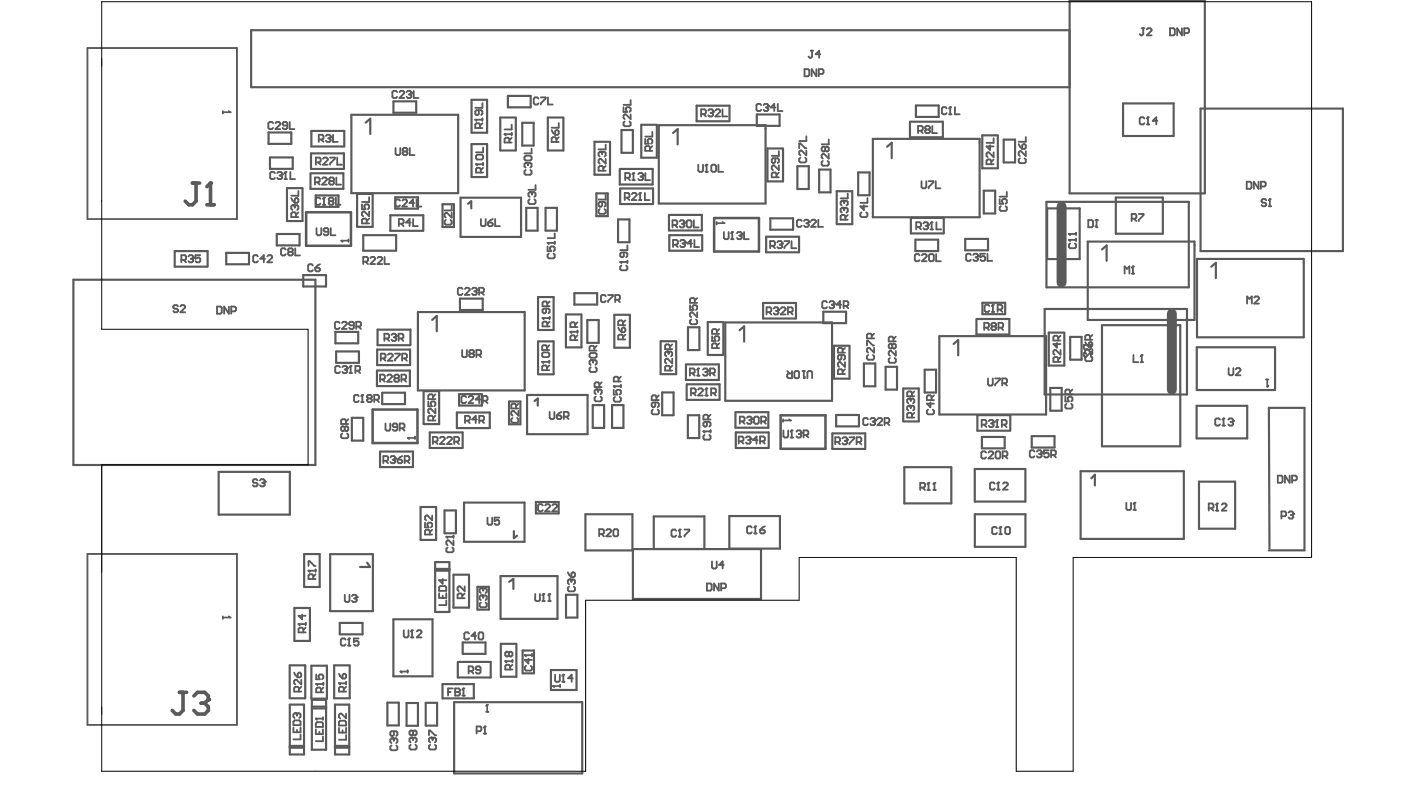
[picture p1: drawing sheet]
<svg xmlns="http://www.w3.org/2000/svg" width="328mm" height="185mm" viewBox="0 0 328 185" stroke-linecap="round" stroke-linejoin="round" font-family="sans-serif">
<g fill="none" stroke="#5a5a5a" stroke-width=".51">
<path d="M250.2 .2h31.6v45h-31.6zM250.2 7.1h-191.5v13.3h191.5M62.8 31h5.3v2.6h-5.3zM63.2 36.8h5.3v2.7h-5.3zM80.4 39.5h-7.6v-3.6h7.7v3.6M80.5 34.3h-7.7v-3.7h7.7v3.7M82.2 26.8h25v18.4h-25zM85.5 28.7l1.1-.9v3.5M92 23.7h5.4v2.7h-5.4zM110.3 31v-7.7h3.6v7.7h-3.6M118.8 22.4h5.3v2.7h-5.3zM120.7 27.5h-3.7v7.7h3.7v-7.6"/>
<path d="M122.2 28.7h2.6v5.3h-2.6zM131.8 27.5h-3.6v7.7h3.6v-7.6M142.7 33.2h-3.6v7.7h3.6v-7.7M145 39.5v3.6h7.7v-3.6h-7.6M145.4 30.4h2.6v5.3h-2.6zM153.6 29.2h-3.6v7.7h3.6v-7.6M154.1 29.3h25v18.3h-25zM157.4 31.1l1.1-.9v3.6M170.6 28.4h-7.6v-3.7h7.7v3.7M177 26.8h5.4v2.6h-5.4zM183.2 34.7h-3.7v7.7h3.7v-7.6M186.5 38.9h2.7v5.3h-2.7z"/>
<path d="M191.6 39.7h2.7v5.3h-2.7zM204.2 32.5h25v18.3h-25zM207.5 34.3l1.1-.9v3.6M212.9 28.5v3.6h7.7v-3.6h-7.7M214.3 24.7h5.3v2.6h-5.3zM233.4 31.7h-3.6v7.7h3.6v-7.7M234.8 32.7h2.7v5.3h-2.7zM262.7 24.2h11.9v7.6h-11.9zM280.8 25.4h33.3v33.3h-33.3zM52.9 59.1h5.3v2.7h-5.3zM64.7 54.7h5.4v2.7h-5.4zM70.8 44h-3.7v7.7h3.7v-7.6"/>
<path d="M72.6 40.5v3.7h7.7v-3.7h-7.6M73.9 45.7h5.3v2.7h-5.3zM83.5 53v-7.7h3.7v7.7h-3.7M92.5 46.1h5.3v2.7h-5.3zM92.6 58.6h-7.6v-3.6h7.7v3.6M98.9 54h-7.6v-3.7h7.7v3.7M103.5 47.8h2.7v5.3h-2.7zM107.7 46.2h14.2v9.2h-14.2zM109.5 47.7l.7-.6v1.6M110.3 41.3v-7.6h3.6v7.7h-3.6M123.1 48.6h2.7v5.3h-2.7zM127.6 48.6h2.7v5.3h-2.7z"/>
<path d="M139.5 45.2h2.7v5.4h-2.7zM144.6 51.3h2.6v5.3h-2.6zM145.1 44.1v3.6h7.7v-3.6h-7.6M156.5 50.3v3.6h7.7v-3.6h-7.6M164.2 58.6h-7.6v-3.6h7.7v3.6M180.2 51.1h5.3v2.6h-5.3zM186.8 59h-7.6v-3.6h7.7v3.6M195.7 52.3v-7.6h3.7v7.7h-3.7M200.8 40.3h2.6v5.4h-2.6zM214.1 56.1h5.4v2.6h-5.4zM220.7 54.6h-7.6v-3.6h7.7v3.6M225.8 55.9h5.3v2.6h-5.3z"/>
<path d="M230.1 44.6h2.7v5.3h-2.7zM244.8 47.2h33.3v20h-33.3zM245 48.7h7.6v11.9h-7.6zM254.5 56.5h24.9v18.3h-24.9zM257.8 58.3l1.1-.9v3.6M261 46.2h11v8.5h-11zM17.2 65.4h56.6v43.3h-56.6zM48.5 62.4h-7.6v-3.7h7.7v3.7M70.9 64.3h5.4v2.7h-5.4zM78.5 77.6h5.3v2.7h-5.3zM97.8 73h24.9v18.3h-24.9zM101.1 74.8l1.1-.9v3.6"/>
<path d="M107.6 69.8h5.3v2.7h-5.3zM125.9 77.1v-7.6h3.6v7.7h-3.6M134.4 68.6h5.3v2.6h-5.3zM136 73.5h-3.6v7.7h3.6v-7.6M137.4 74.8h2.7v5.4h-2.7zM147.3 73.6h-3.6v7.7h3.6v-7.6M158.2 79.8h-3.7v7.7h3.7v-7.6M160.9 76.5h2.7v5.4h-2.7zM169.2 75.3h-3.6v7.7h3.6v-7.6M169.7 75.4h24.9v18.3h-24.9zM173 77.2l1.1-.9v3.6M186.1 74.5h-7.6v-3.7h7.7v3.7"/>
<path d="M192.6 72.9h5.3v2.7h-5.3zM219.7 78.6h25v18.3h-25zM228.4 74.6v3.6h7.7v-3.6h-7.6M229.8 70.8h5.3v2.7h-5.3zM244.4 72.3h33.3v19.9h-33.3zM249 77.8h-3.7v7.7h3.7v-7.6M250.3 78.8h2.7v5.3h-2.7zM257.8 76h18.3v28.4h-18.3zM280 60.6h25v18.3h-25zM283.3 62.4l1.1-.9v3.6M78.6 82.2h5.4v2.7h-5.4zM82.3 97.7h2.7v5.3h-2.7z"/>
<path d="M88.2 86.7v3.6h7.7v-3.6h-7.6M89.4 91.8h5.3v2.7h-5.3zM95.8 85.4h-7.6v-3.7h7.7v3.7M95.9 80.7h-7.6v-3.6h7.7v3.6M99.1 99.1v-7.6h3.6v7.7h-3.6M107.4 92.2h5.3v2.6h-5.3zM119.1 93.9h2.6v5.3h-2.6zM123.3 92.4h14.1v9.1h-14.1zM125 93.8l.8-.6v1.7M125.9 87.4v-7.6h3.6v7.7h-3.6M138.7 94.7h2.6v5.4h-2.6zM143.2 94.7h2.6v5.4h-2.6z"/>
<path d="M154.9 91.8h2.7v5.3h-2.7zM160.5 85.2v3.7h7.7v-3.7h-7.7M160.6 89.9v3.6h7.7v-3.6h-7.6M160.9 97.1h2.7v5.3h-2.7zM172 96.4v3.6h7.7v-3.6h-7.6M195.6 97h5.3v2.7h-5.3zM198.7 80.8h-3.6v7.8h3.6v-7.7M202.1 85h2.7v5.3h-2.7zM207.2 85.8h2.6v5.3h-2.6zM211.3 98.5v-7.6h3.6v7.7h-3.6M216.3 86.5h2.7v5.3h-2.7zM223.1 80.4l1.1-.9v3.6"/>
<path d="M245.7 90.7h2.7v5.3h-2.7zM279.9 94.9h11.9v7.6h-11.9zM280 81.2h18.3v10h-18.3zM51.2 110.3h16.6v10h-16.6zM88.9 105.6v3.6h7.7v-3.6h-7.6M104 119.4h2.6v5.3h-2.6zM108.1 104.8h-7.6v-3.7h7.7v3.7M108.5 117.5h14.2v9.2h-14.2zM114.5 100.1h-7.6v-3.6h7.7v3.6M125.4 117.4h5.3v2.7h-5.3zM179.7 104.8h-7.6v-3.7h7.7v3.7M202.3 105h-7.6v-3.7h7.7v3.7"/>
<path d="M211.5 109.3h11v8.4h-11zM228 109.7h11.9v7.6h-11.9zM229.7 102.2h5.3v2.6h-5.3zM236.2 100.7h-7.6v-3.6h7.7v3.6M241.4 102h5.3v2.7h-5.3zM252.8 110.2h24.1v15.8h-24.1zM255.3 111.9l.8-.9v2.5M280.5 112.6h8.4v11h-8.4zM71.1 137.2v-7.6h3.7v7.7h-3.7M77.2 129.6h10v13.3h-10zM85.9 131.6l.7 1h-2.4M98.4 126.2v-7.6h3.6v7.7h-3.6"/>
<path d="M101.8 131.4h3.3v11.7h-3.3zM101.8 133h3.3M101.8 133.5h3.3M109.7 134.4h-3.6v7.7h3.6v-7.6M111.7 137.2h2.6v5.4h-2.6zM117.1 134.7h13.3v10h-13.3zM119.1 136.1l1-.7v2.3M120.2 124.2v1.7l.8-.6M132.4 139.1h2.7v5.3h-2.7zM136.9 120.3h11v8.4h-11zM148 128.4h30v11.7h-30zM152.9 120.8h11.9v7.6h-11.9z"/>
<path d="M170.6 120.7h11.8v7.6h-11.8zM228 120.3h11.9v7.6h-11.9zM297 128.3l-.2-32.9h8.3v33.3h-8.3M68.9 149.8v-7.6h3.6v7.7h-3.6M79.5 145.7h5.3v2.6h-5.3zM81.8 155.6h-3.6v7.7h3.6v-7.6M92 144.8h9.2v13.4h-9.2zM103.5 160h7.3v3.3h-7.3zM107.1 154.8v3.6h7.7v-3.6h-7.6M108.2 150.2h5.4v2.7h-5.4zM120.8 150.6h-3.6v7.7h3.6v-7.7M122.3 152.1h2.6v5.4h-2.6z"/>
<path d="M128.9 156.7h6v4.7h-6zM67.8 163.2v-7.6h3.6v7.7h-3.6M67.8 164.8h3.3v11.6h-3.3zM67.8 174.8h3.3M67.8 174.4h3.3M72.8 163.3v-7.6h3.7v7.7h-3.7M73 163.7h3.3v11.6h-3.3zM73 165.7h3.3M73 165.2h3.3M78.4 164.8h3.3v11.6h-3.3zM78.4 174.8h3.3M78.4 174.4h3.3"/>
<path d="M90.6 164.3h2.7v5.3h-2.7zM95.1 164.4h2.7v5.3h-2.7zM99.6 164.4h2.7v5.3h-2.7zM106.2 164.2h30v16.7h-30z"/>
</g>
<path d="M71.6 49.6h10.5v7.9h-10.5zM167.1 51h10.4v7.8h-10.4zM87.2 95.8h10.5v7.8h-10.5zM182.6 97.1h10.5v7.9h-10.5z" fill="none" stroke="#5a5a5a" stroke-width=".59"/>
<path d="M248.3 48.3v17.8M274.1 73.4v17.7" fill="none" stroke="#5a5a5a" stroke-width="2.3"/>
<path d="M20.5 11.2h34.9v40h-34.9zM20.5 129.5h34.9v40h-34.9z" fill="none" stroke="#5a5a5a" stroke-width=".42"/>
<path d="M20.5 51.2v-40h34.9v40M20.5 169.5v-40h34.9v40" fill="none" stroke="#5a5a5a" stroke-width=".23"/>
<path d="M50.8 71.7h.8l.3 .3v1.1l-.3 .3h-.8zM53.5 71.7v1.7l-1.1-1.7v1.7M54.1 72.8h.8l.3-.3v-.5l-.3-.3h-.8v1.7" fill="none" stroke="#5a5a5a" stroke-width=".43"/>
<path d="M52.1 26v.5M52.1 26.2h1.7" fill="none" stroke="#5a5a5a" stroke-width=".4"/>
<circle cx="53.8" cy="26.2" r=".2" fill="#5a5a5a"/>
<path d="M53.5 26l.3 .2" fill="none" stroke="#5a5a5a" stroke-width=".4"/>
<path d="M60.2 112.3l-.2-.2h-.6l-.3 .2v.3l.3 .3h.6l.2 .3v.3l-.2 .2h-.6l-.3-.2M60.8 112.3l.3-.2h.5l.3 .2v.3" fill="none" stroke="#5a5a5a" stroke-width=".43"/>
<circle cx="61.9" cy="112.6" r=".22" fill="#5a5a5a"/>
<path d="M80.6 100l-.2-.3h-.3l-.3 .3v.5l.3 .3h.3l.2-.3M80.6 100l.3-.3h.3l.3 .3v.5l-.3 .3h-.3l-.3-.3M80.6 100v.5M80.9 99.1v-.8l-.3-.3h-.5l-.3 .3v.8h1.7M81.5 98l-.6 .6M61.4 112.9h.2M61.6 112.9l.3 .3v.3l-.3 .2h-.5l-.3-.2M61.9 112.6l-.3 .3M80.1 101.4l-.3 .2v.6l.3 .3h1.1l.3-.3v-.6l-.3-.2M93.7 157h1.7M95.4 156.8v.5" fill="none" stroke="#5a5a5a" stroke-width=".43"/>
<circle cx="93.7" cy="157" r=".22" fill="#5a5a5a"/>
<path d="M114 121v1.4l.3 .3h.6l.2-.3v-1.4M116.8 121h-1.1v.9l.8-.3 .3 .3v.5l-.3 .3h-.5l-.3-.3M93.7 157l.3 .3M118.2 154.6h1.7M119.3 156.6v-.9l-.3-.2h-.5l-.3 .2v.9h1.7M119.9 155.5l-.6 .5M119.9 154.3v.6" fill="none" stroke="#5a5a5a" stroke-width=".43"/>
<circle cx="118.2" cy="154.6" r=".22" fill="#5a5a5a"/>
<path d="M125.2 138.9v1.4l.3 .3h.5l.3-.3v-1.4M127.1 138.9v1.7M118.2 154.6l.3 .3M119 152.7l-.2-.3h-.3l-.3 .3v.5l.3 .3h.3l.2-.3M119 152.7l.3-.3h.3l.3 .3v.5l-.3 .3h-.3l-.3-.3M119 152.7v.5M126.9 140.6h.5" fill="none" stroke="#5a5a5a" stroke-width=".43"/>
<circle cx="127.1" cy="138.9" r=".22" fill="#5a5a5a"/>
<path d="M127.1 138.9l-.2 .3M128.5 138.9v1.7M128.2 140.6h.6" fill="none" stroke="#5a5a5a" stroke-width=".43"/>
<circle cx="128.5" cy="138.9" r=".22" fill="#5a5a5a"/>
<path d="M152.7 95.8l-.2 .3v.5l.2 .3h1.1l.3-.3v-.5l-.3-.3M153.3 94.1v.9l-.3 .2h-.3l-.2-.2v-.6l.2-.3h1.1l.3 .3v.6l-.3 .2M153.6 93.6v-.9l-.3-.2h-.6l-.2 .2v.9h1.6M154.1 92.5l-.5 .5M128.5 138.9l-.3 .3" fill="none" stroke="#5a5a5a" stroke-width=".43"/>
<path d="M167.6 51.9v.6M167.6 52.2h1.7" fill="none" stroke="#5a5a5a" stroke-width=".4"/>
<circle cx="169.3" cy="52.2" r=".2" fill="#5a5a5a"/>
<path d="M169 51.9l.3 .3M183.2 98v.6M183.2 98.3h1.7" fill="none" stroke="#5a5a5a" stroke-width=".4"/>
<circle cx="184.9" cy="98.3" r=".2" fill="#5a5a5a"/>
<path d="M184.6 98l.3 .3" fill="none" stroke="#5a5a5a" stroke-width=".4"/>
<path d="M221.4 25.3l-.2-.2h-.6l-.3 .2v1.1l.3 .3h.6l.2-.3M222 26.7h.6M222.3 25.1v1.6M217.1 95.8l-.3 .3v.5l.3 .3h1.1l.3-.3v-.5l-.3-.3M217.6 94.1v1.1l-.8-.8h1.7M217.9 93.6v-.9l-.3-.2h-.5l-.3 .2v.9h1.7M218.5 92.5l-.6 .5" fill="none" stroke="#5a5a5a" stroke-width=".43"/>
<circle cx="222.3" cy="25.1" r=".22" fill="#5a5a5a"/>
<path d="M273.7 6.6h.8l.3 .3v1.1l-.3 .3h-.8zM276.5 6.6v1.7l-1.1-1.7v1.7M277 7.7h.9l.2-.3v-.5l-.2-.3h-.9v1.7M222.3 25.1l-.3 .2M223.4 25.1v1.6h1.1M296.2 46.8l-.3-.2h-.5l-.3 .2v.3l.3 .3h.5l.3 .3v.2l-.3 .3h-.5l-.3-.3M296.8 48.2h.5M297 46.6v1.6M253.5 80.6h1.7v.9l-.3 .3h-1.1l-.3-.3zM253.8 82.3l-.3 .3v.5l.3 .3h.3l1.1-1.1v1.1M287.4 86.1v1.4l.3 .3h.5l.3-.3v-1.4M289.1 86.4l.2-.3h.6l.3 .3v.2l-1.1 1.2h1.1" fill="none" stroke="#5a5a5a" stroke-width=".43"/>
<circle cx="297" cy="46.6" r=".22" fill="#5a5a5a"/>
<path d="M297 46.6l-.2 .2" fill="none" stroke="#5a5a5a" stroke-width=".43"/>
<path d="M52.1 144.1v.6M52.1 144.4h1.7" fill="none" stroke="#5a5a5a" stroke-width=".4"/>
<circle cx="53.8" cy="144.4" r=".2" fill="#5a5a5a"/>
<path d="M53.5 144.1l.3 .3" fill="none" stroke="#5a5a5a" stroke-width=".4"/>
<path d="M74 160h1.6M75.6 159.7v.5M75.1 161.9v-.8l-.3-.3h-.6l-.2 .3v.8h1.6M75.6 160.8l-.5 .5" fill="none" stroke="#5a5a5a" stroke-width=".43"/>
<circle cx="74" cy="160" r=".22" fill="#5a5a5a"/>
<path d="M74 160l.2 .2M74 157.7v1.1h.8l-.3-.5v-.3l.3-.3h.6l.2 .3v.6l-.2 .2M73.9 170.5v1.2h1.6v-1.2M73.9 168.1h1.6M74.2 168.9h1.1l.2 .3v.8h-1.6v-.8zM74.7 171.1v.6M75.5 172.2v1.1h-1.6M75.5 167.8v.5" fill="none" stroke="#5a5a5a" stroke-width=".43"/>
<circle cx="73.9" cy="168.1" r=".22" fill="#5a5a5a"/>
<path d="M73.2 62.1l-.3-.3h-.5l-.3 .3v1.1l.3 .3h.5l.3-.3M73.7 62.6h.9l.3 .3v.3l-.3 .3h-.6l-.3-.3zM74.9 61.8l-1.2 .8M79.3 159.8h1.7M81 159.5v.6M73.9 168.1l.3 .2M80.4 161.7v-.8l-.3-.3h-.5l-.3 .3v.8h1.7M81 160.6l-.6 .6" fill="none" stroke="#5a5a5a" stroke-width=".43"/>
<circle cx="79.3" cy="159.8" r=".22" fill="#5a5a5a"/>
<path d="M79.3 159.8l.3 .3M79.3 157.6l.8 1.1M80.4 157.6h.3l.3 .2v.6l-.3 .3h-.6v-.9zM79.3 170.2v1.1h1.7v-1.1M79.6 168.5h1.1l.3 .3v.9h-1.7v-.9zM80.1 170.8v.5M81 166.9v1.1l-1.2-1.1h-.2l-.3 .3v.5l.3 .3M81 171.9v1.1h-1.7" fill="none" stroke="#5a5a5a" stroke-width=".43"/>
<path d="M79.9 56.3h1.6M81.5 56v.6" fill="none" stroke="#5a5a5a" stroke-width=".4"/>
<circle cx="79.9" cy="56.3" r=".2" fill="#5a5a5a"/>
<path d="M79.9 56.3l.2 .3" fill="none" stroke="#5a5a5a" stroke-width=".4"/>
<path d="M91.6 174.3l-.3 .3v.6l.3 .2h1.1l.3-.2v-.6l-.3-.3M91.9 172.7h-.3l-.3 .2v.6l.3 .3" fill="none" stroke="#5a5a5a" stroke-width=".43"/>
<circle cx="91.9" cy="172.7" r=".22" fill="#5a5a5a"/>
<path d="M91.9 172.7l.2 .2M92.1 171v.8l-.2 .3h-.3l-.3-.3v-.5l.3-.3h1.1l.3 .3v.5l-.3 .3M92.1 172.9v.3M92.1 172.9l.3-.2h.3l.3 .2v.6l-.3 .3M100.6 174.2l-.2 .2v.6l.2 .3h1.1l.3-.3v-.6l-.3-.2M100.9 172.5h-.3l-.2 .3v.5l.2 .3" fill="none" stroke="#5a5a5a" stroke-width=".43"/>
<circle cx="100.9" cy="172.5" r=".22" fill="#5a5a5a"/>
<g fill="none" stroke="#5a5a5a" stroke-width=".43">
<path d="M100.2 93.9v1.1h.8l-.3-.6v-.2l.3-.3h.6l.2 .3v.5l-.2 .3M101.3 98.3v-.8l-.3-.3h-.5l-.3 .3v.8h1.6M101.3 93.3v-.8l-.3-.3h-.5l-.3 .3v.8h1.6M101.8 95.6v1.1l-1.1-1.1h-.2l-.3 .2v.6l.3 .3M101.8 97.2l-.5 .6M101.8 92.2l-.5 .6M99.4 122.2v1.1h.9l-.3-.5v-.3l.3-.3h.5l.3 .3v.6l-.3 .2M100.5 125v-.8l-.2-.3h-.6l-.3 .3v.8h1.7M101.1 120.6v1.1l-1.1-1.1h-.3l-.3 .2v.6l.3 .3M101.1 123.9l-.6 .5M108.1 139.9v-.8l-.2-.3h-.6l-.3 .3v.8h1.7M108.7 137.1v1.1l-1.1-1.1h-.3l-.3 .3v.5l.3 .3"/>
<path d="M108.7 138.8l-.6 .5M100.4 171.9v-1.1h.2l1.1 1.1h.3M100.9 172.5l.3 .3M101.2 172.8v.3M101.2 172.8l.3-.3h.2l.3 .3v.5l-.3 .3"/>
</g>
<path d="M113.7 166.5h.5M114 164.8v1.7" fill="none" stroke="#5a5a5a" stroke-width=".4"/>
<circle cx="114" cy="164.8" r=".2" fill="#5a5a5a"/>
<path d="M114 164.8l-.3 .3" fill="none" stroke="#5a5a5a" stroke-width=".4"/>
<path d="M112.7 139.2h-.2l-.3 .3v.6l.3 .2M112.5 140.9l-.3 .3v.5l.3 .3h1.1l.3-.3v-.5l-.3-.3" fill="none" stroke="#5a5a5a" stroke-width=".43"/>
<circle cx="112.7" cy="139.2" r=".22" fill="#5a5a5a"/>
<path d="M112.7 139.2l.3 .3M112.7 137.6h-.2l-.3 .2v.6l.3 .3M113 139.5v.3M113 139.5l.3-.3h.3l.3 .3v.6l-.3 .2" fill="none" stroke="#5a5a5a" stroke-width=".43"/>
<circle cx="112.7" cy="137.6" r=".22" fill="#5a5a5a"/>
<path d="M111.3 38.4h1.7M113 39.2l-.5 .6M113 38.1v.6M112.5 40.4v-.9l-.3-.3h-.6l-.3 .3v.9h1.7M112.7 137.6l.3 .2M113 137.8v.3M113 137.8l.3-.2h.3l.3 .2v.6l-.3 .3" fill="none" stroke="#5a5a5a" stroke-width=".43"/>
<circle cx="111.3" cy="38.4" r=".22" fill="#5a5a5a"/>
<g fill="none" stroke="#5a5a5a" stroke-width=".43">
<path d="M111.3 38.4l.3 .3M111.6 36.2h1.1l.3 .3v.5l-.3 .3h-1.1l-.3-.3v-.5zM113 34.5v1.1h-1.7M119.9 97.7l-.3 .3v.6l.3 .3h1.1l.3-.3v-.6l-.3-.3M120.7 95.5v-.8l-.3-.3h-.5l-.3 .3v.8h1.7M121.3 96.1v1.1l-1.1-1.1h-.3l-.3 .3v.5l.3 .3M121.3 94.4l-.6 .6M126.8 84.6h1.7M127.9 86.6v-.9l-.2-.2h-.6l-.3 .2v.9h1.7M128.5 85.5l-.6 .5M128.5 84.3v.6M127 118.2l-.3-.3h-.6l-.2 .3v1.1l.2 .3h.6l.3-.3"/>
<path d="M127.5 118.2l.3-.3h.6l.2 .3v.3l-1.1 1.1h1.1M129.2 118.2l.3-.3h.5l.3 .3v.3l-1.1 1.1h1.1"/>
</g>
<circle cx="126.8" cy="84.6" r=".22" fill="#5a5a5a"/>
<path d="M128.1 57.6v1.1h.8l-.3-.8 .3-.3h.6l.3 .3v.6l-.3 .2M128.1 56.8h1.7M128.4 59.3l-.3 .3v.5l.3 .3h1.1l.3-.3v-.5l-.3-.3M129.8 56.5v.6M126.8 84.6l.3 .3M127.1 82.4h1.1l.3 .3v.5l-.3 .3h-1.1l-.3-.3v-.5zM127.9 81.8v-.8l-.2-.3h-.6l-.3 .3v.8h1.7M128.5 80.7l-.6 .6" fill="none" stroke="#5a5a5a" stroke-width=".43"/>
<circle cx="128.1" cy="56.8" r=".22" fill="#5a5a5a"/>
<path d="M126 23.1l-.3-.3h-.6l-.2 .3v1.1l.2 .2h.6l.3-.2M126.5 22.8h1.1v.3l-1.1 1.1v.2M128.2 22.8v1.6h1.1M128.1 56.8l.3 .3M129.8 54.6v1.1h-1.7M133.1 137.2l-.3 .3v.5l.3 .3h1.1l.3-.3v-.5l-.3-.3M133.4 135.5h-.3l-.3 .3v.5l.3 .3" fill="none" stroke="#5a5a5a" stroke-width=".43"/>
<circle cx="133.4" cy="135.5" r=".22" fill="#5a5a5a"/>
<path d="M133.4 77.6h1.7M134.5 79.5v-.8l-.2-.3h-.6l-.3 .3v.8h1.7M135.1 78.4l-.6 .6M135.1 77.3v.6M132.8 133.8l.9 1.2M133.4 135.5l.3 .3M133.7 135.8v.3M133.7 135.8l.2-.3h.3l.3 .3v.5l-.3 .3M133.9 133.8h.3l.3 .3v.6l-.3 .3h-.5v-.9z" fill="none" stroke="#5a5a5a" stroke-width=".43"/>
<circle cx="133.4" cy="77.6" r=".22" fill="#5a5a5a"/>
<path d="M133.4 77.6l.3 .3M134.5 76.5v-.8l-.2-.3h-.6l-.3 .3v.8h1.7M135.1 75.4l-.6 .5M139.4 92.7l-.3 .3v.6l.3 .2h1.1l.3-.2v-.6l-.3-.3M139.6 91.1h-.2l-.3 .2v.6l.3 .3" fill="none" stroke="#5a5a5a" stroke-width=".43"/>
<circle cx="139.6" cy="91.1" r=".22" fill="#5a5a5a"/>
<path d="M140.6 35.5h-.3l-.3 .3v.5l.3 .3M141.1 39.9v-.8l-.2-.3h-.6l-.3 .3v.8h1.7M141.7 37.2v1.1l-1.1-1.1h-.3l-.3 .2v.6l.3 .3M141.7 38.8l-.6 .6M139.6 91.1l.3 .2M139.9 91.3v.3M139.9 91.3l.3-.2h.3l.3 .2v.6l-.3 .3M140.2 90.5v-.8l-.3-.3h-.5l-.3 .3v.8h1.7M140.8 89.4l-.6 .6" fill="none" stroke="#5a5a5a" stroke-width=".43"/>
<circle cx="140.6" cy="35.5" r=".22" fill="#5a5a5a"/>
<path d="M140.6 35.5l.3 .3M140.9 35.8v.2M140.9 35.8l.2-.3h.3l.3 .3v.5l-.3 .3M141.7 33.8v1.1h-1.7M145.9 25.1v1.1h.8l-.3-.6v-.2l.3-.3h.5l.3 .3v.5l-.3 .3M146.1 28.4l-.2 .3v.5l.2 .3h1.1l.3-.3v-.5l-.3-.3M147.5 26.7v1.2l-1.1-1.2h-.3l-.2 .3v.6l.2 .3M147.5 23.4v1.1h-1.6M156.1 82.2h-.2l-.3 .3v.5l.3 .3M156.7 86.7v-.9l-.3-.3h-.5l-.3 .3v.9h1.6M157.2 83.9v1.1l-1.1-1.1h-.2l-.3 .3v.5l.3 .3M157.2 85.5l-.5 .6" fill="none" stroke="#5a5a5a" stroke-width=".43"/>
<circle cx="156.1" cy="82.2" r=".22" fill="#5a5a5a"/>
<g fill="none" stroke="#5a5a5a" stroke-width=".43">
<path d="M181.4 37v.8l-.3 .3h-.3l-.3-.3v-.5l.3-.3h1.1l.3 .3v.5l-.3 .3M182.2 38.7v1.1l-1.1-1.1h-.3l-.3 .3v.5l.3 .3M182.2 35.3v1.2h-1.7M187 34.7v-1.2h.2l1.1 1.2h.3M187.2 36.9l-.2 .2v.6l.2 .3h1.1l.3-.3v-.6l-.3-.2M188.6 35.2v1.1l-1.1-1.1h-.3l-.2 .3v.5l.2 .3M188.6 31.9v1.1h-1.6M181.6 41.5v-.9l-.2-.3h-.6l-.3 .3v.9h1.7M182.2 40.3l-.6 .6M250.1 56.1h1.6M250.3 56.9l-.2 .3v.6l.2 .2h1.1l.3-.2v-.6l-.3-.3M251.7 55.8v.6"/>
<path d="M166.6 78.6v1.1h.8l-.3-.5v-.3l.3-.3h.6l.2 .3v.6l-.2 .2M167.7 78.1v-.9l-.3-.2h-.5l-.3 .2v.9h1.6M168.2 77l-.5 .5M156.1 82.2l.3 .3M156.4 82.5v.3M156.4 82.5l.3-.3h.3l.2 .3v.5l-.2 .3M156.7 81.7v-.9l-.3-.3h-.5l-.3 .3v.9h1.6M157.2 80.5l-.5 .6M167.7 81.4v-.8l-.3-.3h-.5l-.3 .3v.8h1.6M168.2 80.3l-.5 .5M249.2 92.8v1.1h.8l-.2-.9 .2-.2h.6l.3 .2v.6l-.3 .3M249.5 94.4l-.3 .3v.6l.3 .2h1.1l.3-.2v-.6l-.3-.3"/>
<path d="M250.3 92.2v-.8l-.3-.3h-.5l-.3 .3v.8h1.7M250.9 91.1l-.6 .6M166.5 131.3v1.4l.3 .3h.6l.3-.3v-1.4M169.3 132.1h-1.1l.8-.8v1.7"/>
</g>
<circle cx="250.1" cy="56.1" r=".22" fill="#5a5a5a"/>
<path d="M250.1 56.1l.2 .3M250.1 54.7h1.6M251.7 54.4v.6" fill="none" stroke="#5a5a5a" stroke-width=".43"/>
<circle cx="250.1" cy="54.7" r=".22" fill="#5a5a5a"/>
<path d="M250.1 54.7l.2 .3M255 79.5v-.9l-.3-.3h-.6l-.2 .3v.9h1.6M255.5 78.3l-.5 .6M253.9 80l.8 1.1M254.1 83.3l-.2 .3v.6l.2 .3h1.1l.3-.3v-.6l-.3-.3M255 80h.2l.3 .3v.5l-.3 .3h-.5v-.8zM255.5 81.7v1.1l-1.1-1.1h-.3l-.2 .3v.5l.2 .3" fill="none" stroke="#5a5a5a" stroke-width=".43"/>
<path d="M296.2 88.7h.5M296.4 88.7v1.7" fill="none" stroke="#5a5a5a" stroke-width=".4"/>
<circle cx="296.4" cy="90.4" r=".2" fill="#5a5a5a"/>
<path d="M296.7 90.1l-.3 .3" fill="none" stroke="#5a5a5a" stroke-width=".4"/>
<path d="M68.7 48h-.3l-.3 .3v.5l.3 .3M69.2 50.8v-.9l-.2-.2h-.6l-.3 .2v.9h1.7M69.8 49.7l-.6 .5" fill="none" stroke="#5a5a5a" stroke-width=".43"/>
<circle cx="68.7" cy="48" r=".22" fill="#5a5a5a"/>
<path d="M68.1 46.3l.9 1.1M68.7 48l.3 .3M69 48.3v.2M69 48.3l.2-.3h.3l.3 .3v.5l-.3 .3M69.2 46.3h.3l.3 .3v.6l-.3 .2h-.5v-.8zM69.8 44.7v1.1h-1.7M72.2 133.5h1.6M73.3 135.4v-.8l-.3-.3h-.6l-.2 .3v.8h1.6M73.8 134.3l-.5 .6M73.8 133.2v.5" fill="none" stroke="#5a5a5a" stroke-width=".43"/>
<circle cx="72.2" cy="133.5" r=".22" fill="#5a5a5a"/>
<path d="M84.7 47.8v1.1h.8l-.3-.8 .3-.3h.6l.2 .3v.5l-.2 .3M85.8 52.2v-.8l-.3-.3h-.5l-.3 .3v.8h1.6M86.3 49.5v1.1l-1.1-1.1h-.2l-.3 .2v.6l.3 .3M86.3 51.1l-.5 .6M86.3 46.1v1.1h-1.6M126.9 74.4h1.7M128 76.3v-.8l-.3-.3h-.5l-.3 .3v.8h1.7M128.6 75.2l-.6 .6M128.6 74.1v.6M72.2 133.5l.2 .2M72.2 132.4v-1.2h.2l1.2 1.2h.2" fill="none" stroke="#5a5a5a" stroke-width=".43"/>
<circle cx="126.9" cy="74.4" r=".22" fill="#5a5a5a"/>
<g fill="none" stroke="#5a5a5a" stroke-width=".43">
<path d="M44.1 60l.3-.3h.5l.3 .3v.2M140.3 48.9l-.3 .3v.5l.3 .3h1.1l.3-.3v-.5l-.3-.3M140.9 47.2v.9l-.3 .2h-.3l-.3-.2v-.6l.3-.3h1.1l.3 .3v.6l-.3 .2M141.7 45.6v1.1h-1.7M201.5 49.7l-.2 .2v.6l.2 .3h1.1l.3-.3v-.6l-.3-.2M202.1 48v1.1l-.8-.8h1.6M202.9 46.3v1.1h-1.6M233.8 46.5v1.2h.9l-.3-.6v-.3l.3-.3h.5l.3 .3v.6l-.3 .3M234.1 48.2l-.3 .3v.5l.3 .3h1.1l.3-.3v-.5l-.3-.3M235.5 44.9v1.1h-1.7M42.4 60.8h.8l.3-.3v-.5l-.3-.3h-.8v1.6M43 60.8l.5 .5"/>
<path d="M126.9 74.4l.3 .3M127.7 72.2v.8l-.2 .3h-.3l-.3-.3v-.6l.3-.2h1.1l.3 .2v.6l-.3 .3M128 71.6v-.8l-.3-.3h-.5l-.3 .3v.8h1.7M128.6 70.5l-.6 .6M161.4 71.4v1.1h.8l-.2-.6v-.2l.2-.3h.6l.3 .3v.5l-.3 .3M161.7 74.7l-.3 .3v.5l.3 .3h1.1l.3-.3v-.5l-.3-.3M162.5 70.8v-.8l-.3-.3h-.5l-.3 .3v.8h1.7M163.1 73v1.2l-1.1-1.2h-.3l-.3 .3v.6l.3 .3M163.1 69.7l-.6 .6M203.9 79.1v-.8l-.3-.3h-.5l-.3 .3v.8h1.7M204.5 78l-.6 .6M209 79.8v-.8l-.3-.3h-.5l-.3 .3v.8h1.7"/>
<path d="M209.6 78.7l-.6 .6M196.8 83v.9l-.2 .2h-.3l-.3-.2v-.6l.3-.3h1.1l.3 .3v.6l-.3 .2M197.1 87.5v-.9l-.3-.2h-.5l-.3 .2v.9h1.7M197.1 82.5v-.9l-.3-.2h-.5l-.3 .2v.9h1.7M197.7 84.7v1.1l-1.1-1.1h-.3l-.3 .3v.5l.3 .3M197.7 86.4l-.6 .5M197.7 81.4l-.6 .5M202.8 80.8v-1.1h.3l1.1 1.1h.3M203.1 83l-.3 .3v.5l.3 .3h1.1l.3-.3v-.5l-.3-.3M204.5 81.3v1.2l-1.1-1.2h-.3l-.3 .3v.6l.3 .3M208.2 83.7l-.3 .3v.6l.3 .2h1.1l.3-.2v-.6l-.3-.3M208.7 80.7l-.3-.3h-.2l-.3 .3v.5l.3 .3h.2l.3-.3"/>
<path d="M208.7 80.7l.3-.3h.3l.3 .3v.5l-.3 .3h-.3l-.3-.3M208.7 80.7v.5M209.6 82.1v1.1l-1.2-1.1h-.2l-.3 .2v.6l.3 .3"/>
</g>
<circle cx="45.2" cy="60.2" r=".22" fill="#5a5a5a"/>
<g fill="none" stroke="#5a5a5a" stroke-width=".43">
<path d="M46.9 59.7h-1.2v.8l.6-.3h.3l.3 .3v.6l-.3 .2h-.6l-.3-.2M60.3 60l-.2-.3h-.6l-.3 .3v1.1l.3 .2h.6l.2-.2M62.6 60l.2-.3h.6l.3 .3v.2l-1.1 1.1h1.1M66.8 58.3l-.2-.2h-.6l-.3 .2v1.2l.3 .2h.6l.2-.2M67.7 58.9l-.3-.3v-.3l.3-.2h.5l.3 .2v.3l-.3 .3M67.7 58.9l-.3 .3v.3l.3 .2h.5l.3-.2v-.3l-.3-.3M67.7 58.9h.5M69.1 58.1v1.6h1.1M75 46.5l-.3-.3h-.6l-.2 .3v1.1l.2 .3h.6l.3-.3M75.5 47.9h.6M75.8 46.2v1.7M44.6 60.5h.3"/>
<path d="M44.9 60.5l.3 .3v.3l-.3 .2h-.5l-.3-.2M45.2 60.2l-.3 .3M62 60.5h-1.1l.8-.8v1.6"/>
</g>
<circle cx="75.8" cy="46.2" r=".22" fill="#5a5a5a"/>
<path d="M64.3 40.5l-.3-.3h-.5l-.3 .3v1.1l.3 .3h.5l.3-.3M64.9 40.5l.2-.3h.6l.3 .3v.3M75.8 46.2l-.3 .3M77.2 47.1l-.3-.3v-.3l.3-.3h.5l.3 .3v.3l-.3 .3M77.2 47.1l-.3 .2v.3l.3 .3h.5l.3-.3v-.3l-.3-.2M77.2 47.1h.5M78.6 46.2v1.7h1.1" fill="none" stroke="#5a5a5a" stroke-width=".43"/>
<circle cx="66" cy="40.8" r=".22" fill="#5a5a5a"/>
<path d="M65.4 41h.3M65.7 41l.3 .3v.3l-.3 .3h-.6l-.2-.3M66 40.8l-.3 .2M66.5 41.9h.6M66.8 40.2v1.7" fill="none" stroke="#5a5a5a" stroke-width=".43"/>
<circle cx="66.8" cy="40.2" r=".22" fill="#5a5a5a"/>
<path d="M66.8 40.2l-.3 .3M67.9 40.2v1.7h1.1M104.4 125.5h1.7M104.7 128l-.3 .3v.6l.3 .2h1.1l.3-.2v-.6l-.3-.3M106.1 126.4v1.1l-1.1-1.1h-.3l-.3 .2v.6l.3 .3M106.1 125.3v.5" fill="none" stroke="#5a5a5a" stroke-width=".43"/>
<circle cx="104.4" cy="125.5" r=".22" fill="#5a5a5a"/>
<path d="M89.7 107.8h.8l.3-.3v-.6l-.3-.2h-.8v1.6M90.2 107.8l.6 .5M91.3 106.9l.3-.2h.6l.2 .2v.3M104.4 125.5l.3 .3" fill="none" stroke="#5a5a5a" stroke-width=".43"/>
<circle cx="92.4" cy="107.2" r=".22" fill="#5a5a5a"/>
<path d="M91.9 107.5h.3M92.2 107.5l.2 .3v.2l-.2 .3h-.6l-.3-.3M92.4 107.2l-.2 .3M93 107.5h.8l.3 .3v.2l-.3 .3h-.5l-.3-.3zM94.1 106.7l-1.1 .8M94.7 107.8h.8l.3-.3v-.6l-.3-.2h-.8v1.6M95.2 107.8l.6 .5" fill="none" stroke="#5a5a5a" stroke-width=".43"/>
<path d="M95.4 102.4h1.7M97.1 102.1v.6" fill="none" stroke="#5a5a5a" stroke-width=".4"/>
<circle cx="95.4" cy="102.4" r=".2" fill="#5a5a5a"/>
<path d="M95.4 102.4l.3 .3" fill="none" stroke="#5a5a5a" stroke-width=".4"/>
<path d="M83.9 92.6l-.2-.3h-.6l-.3 .3v1.1l.3 .3h.6l.2-.3M84.5 94h.5M84.8 92.3v1.7M90.2 99v1.4l.3 .3h.5l.3-.3v-1.4M93 99.9h-.9l-.3-.3v-.3l.3-.3h.6l.3 .3v1.1l-.3 .3h-.6l-.3-.3M93.5 100.1h.8l.3-.2v-.6l-.3-.3h-.8v1.7M94.1 100.1l.5 .6" fill="none" stroke="#5a5a5a" stroke-width=".43"/>
<circle cx="84.8" cy="92.3" r=".22" fill="#5a5a5a"/>
<g fill="none" stroke="#5a5a5a" stroke-width=".43">
<path d="M89.9 79.2h.9l.2-.3v-.6l-.2-.3h-.9v1.7M90.5 79.2l.5 .5M91.6 78.3l.3-.3h.5l.3 .3v.3M84.8 92.3l-.3 .3M86.1 93.2l-.2-.3v-.3l.2-.3h.6l.3 .3v.3l-.3 .3M86.1 93.2l-.2 .3v.2l.2 .3h.6l.3-.3v-.2l-.3-.3M86.1 93.2h.6M87.5 93.5h.9l.2-.3v-.6l-.2-.3h-.9v1.7M88.1 93.5l.5 .5M88.9 88.7h.8l.3-.3v-.5l-.3-.3h-.8v1.7M89.5 88.7l.5 .6M90.6 87.9l.3-.3h.5l.3 .3v.3l-1.1 1.1h1.1"/>
<path d="M92.5 88.4l-.3-.2v-.3l.3-.3h.6l.2 .3v.3l-.2 .2M92.5 88.4l-.3 .3v.3l.3 .3h.6l.2-.3v-.3l-.2-.3M92.5 88.4h.6M93.9 88.7h.8l.3-.3v-.5l-.3-.3h-.8v1.7M94.5 88.7l.5 .6"/>
</g>
<circle cx="92.7" cy="78.6" r=".22" fill="#5a5a5a"/>
<g fill="none" stroke="#5a5a5a" stroke-width=".43">
<path d="M93.3 52.3h.8l.3-.3v-.5l-.3-.3h-.8v1.7M93.6 46.9l-.3-.3h-.6l-.2 .3v1.1l.2 .3h.6l.3-.3M93.9 52.3l.5 .6M94.1 46.9l.3-.3h.6l.2 .3v.3l-1.1 1.1h1.1M96.1 52h-1.1l.8-.8v1.7M96.6 51.2v1.7h1.1M96.9 47.5h-1.1l.8-.9v1.7M97.5 46.6v1.7h1.1M85 61.2h.8l.3-.3v-.5l-.3-.3h-.8v1.6M85.5 61.2l.6 .5M86.6 60.4l.3-.3h.6l.2 .3v.2l-1.1 1.1h1.1M88.3 60.4l.3-.3h.5l.3 .3v.2l-1.1 1.1h1.1"/>
<path d="M90 60.1v1.6h1.1M92.1 78.9h.3M92.4 78.9l.3 .3v.2l-.3 .3h-.5l-.3-.3M92.7 78.6l-.3 .3M93.3 79.2h.8l.3-.3v-.6l-.3-.3h-.8v1.7M93.8 79.2l.6 .5"/>
</g>
<path d="M129.4 160.4h1.6M131 160.2v.5" fill="none" stroke="#5a5a5a" stroke-width=".4"/>
<circle cx="129.4" cy="160.4" r=".2" fill="#5a5a5a"/>
<path d="M129.4 160.4l.2 .3" fill="none" stroke="#5a5a5a" stroke-width=".4"/>
<path d="M122.8 153.2h1.6M123 155.7l-.2 .3v.5l.2 .3h1.2l.2-.3v-.5l-.2-.3M123.6 154v1.2l-.8-.9h1.6M124.4 152.9v.6" fill="none" stroke="#5a5a5a" stroke-width=".43"/>
<circle cx="122.8" cy="153.2" r=".22" fill="#5a5a5a"/>
<g fill="none" stroke="#5a5a5a" stroke-width=".43">
<path d="M112.5 51.2v1.4l.3 .3h.5l.3-.3v-1.4M114.2 52.1h.8l.3 .2v.3l-.3 .3h-.6l-.2-.3zM115.3 51.2l-1.1 .9M115.8 51.2v1.7h1.1M145.1 61.3h1.7M145.4 62.1l-.3 .3v.5l.3 .3h1.1l.3-.3v-.5l-.3-.3M146.8 61v.5M108.1 81.9v1.3l.3 .3h.5l.3-.3v-1.3M109 92.9l-.2-.3h-.6l-.3 .3v1.1l.3 .3h.6l.2-.3M109.6 92.9l.3-.3h.5l.3 .3v.3l-1.1 1.1h1.1M110 82.7l-.2 .3v.2l.2 .3h.6l.3-.3v-.2l-.3-.3M110 82.7l-.2-.3v-.3l.2-.2h.6l.3 .2v.3l-.3 .3"/>
<path d="M110 82.7h.6M111.4 83h.9l.2-.3v-.6l-.2-.2h-.9v1.6M112 83l.5 .5M112.4 93.4h-1.1l.8-.8v1.7M112.9 93.7h.9l.2-.3v-.5l-.2-.3h-.9v1.7M113.5 93.7l.5 .6M109.6 156.9h.9l.2-.2v-.6l-.2-.3h-.9v1.7M109.7 148.2l-.3-.3h-.5l-.3 .3v1.1l.3 .2h.5l.3-.2M110.2 156.9l.5 .6M111.4 148.7h-1.1l.8-.8v1.6M112.2 147.9h.6l.3 .3v1.1l-.3 .2h-.6l-.3-.2v-1.1zM112.4 156.7h-.8l-.3-.3v-.3l.3-.3h.5l.3 .3v1.1l-.3 .3h-.5l-.3-.3"/>
<path d="M122.8 153.2l.2 .3"/>
</g>
<circle cx="145.1" cy="61.3" r=".22" fill="#5a5a5a"/>
<path d="M145.9 59v.9l-.3 .3h-.2l-.3-.3v-.6l.3-.3h1.1l.3 .3v.6l-.3 .3M146.3 41.6h.8l.3-.3v-.6l-.3-.2h-.8v1.6M146.8 57.4v1.1h-1.7M146.8 41.6l.6 .5M147.9 42.1h.6M148.2 40.5v1.6M145.1 61.3l.3 .2" fill="none" stroke="#5a5a5a" stroke-width=".43"/>
<circle cx="148.2" cy="40.5" r=".22" fill="#5a5a5a"/>
<path d="M148.2 40.5l-.3 .2M149.3 40.7l.3-.2h.5l.3 .2v.3" fill="none" stroke="#5a5a5a" stroke-width=".43"/>
<circle cx="150.4" cy="41" r=".22" fill="#5a5a5a"/>
<path d="M150.9 32.5v1.1h.9l-.3-.5v-.3l.3-.3h.5l.3 .3v.5l-.3 .3M152 35.3v-.9l-.2-.2h-.6l-.3 .2v.9h1.7M152.6 34.2l-.6 .5M152.6 30.8v1.1h-1.7M149.9 41.3h.2M150.1 41.3l.3 .3v.3l-.3 .2h-.5l-.3-.2M150.4 41l-.3 .3M151 40.5v1.6h1.1M172.8 103.2h.8l.3-.3v-.5l-.3-.3h-.8v1.6M173.4 103.2l.5 .5M174.5 102.4l.2-.3h.6l.3 .3v.2" fill="none" stroke="#5a5a5a" stroke-width=".43"/>
<circle cx="175.6" cy="102.6" r=".22" fill="#5a5a5a"/>
<path d="M179.3 73h.9l.2-.3v-.6l-.2-.2h-.9v1.6M179.9 73l.5 .5M181 72.1l.3-.2h.5l.3 .2v.3M175 102.9h.3M175.3 102.9l.3 .3v.3l-.3 .2h-.6l-.2-.2M175.6 102.6l-.3 .3M177.2 102.9h-1.1l.9-.8v1.6M177.8 103.2h.8l.3-.3v-.5l-.3-.3h-.8v1.6M178.4 103.2l.5 .5" fill="none" stroke="#5a5a5a" stroke-width=".43"/>
<circle cx="182.1" cy="72.4" r=".22" fill="#5a5a5a"/>
<path d="M169.3 54.3v1.3l.3 .3h.6l.2-.3v-1.3M171 55.9h.6M171.3 54.3v1.6M181.5 72.7h.3M181.8 72.7l.3 .3v.3l-.3 .2h-.5l-.3-.2M182.1 72.4l-.3 .3M182.6 72.1l.3-.2h.6l.3 .2v.3l-1.2 1.1h1.2M184.3 73h.8l.3-.3v-.6l-.3-.2h-.8v1.6M184.9 73l.5 .5" fill="none" stroke="#5a5a5a" stroke-width=".43"/>
<circle cx="171.3" cy="54.3" r=".22" fill="#5a5a5a"/>
<path d="M171.3 54.3l-.3 .2M172.4 54.5l.3-.2h.5l.3 .2v.3" fill="none" stroke="#5a5a5a" stroke-width=".43"/>
<circle cx="173.5" cy="54.8" r=".22" fill="#5a5a5a"/>
<path d="M163.3 38.5v1.4l.3 .3h.6l.3-.3v-1.4M165.3 38.5v1.7M165 40.2h.6M172.9 55.1h.3M173.2 55.1l.3 .3v.2l-.3 .3h-.5l-.3-.3M173.5 54.8l-.3 .3M174.1 54.3v1.6h1.1" fill="none" stroke="#5a5a5a" stroke-width=".43"/>
<circle cx="165.3" cy="38.5" r=".22" fill="#5a5a5a"/>
<path d="M165.3 38.5l-.3 .3M166.7 38.5h.5l.3 .3v1.1l-.3 .3h-.5l-.3-.3v-1.1zM168.1 38.5v1.7h1.1M178.1 24.6l-.3-.3h-.6l-.2 .3v1.1l.2 .3h.6l.3-.3M178.6 24.6l.3-.3h.5l.3 .3v.3" fill="none" stroke="#5a5a5a" stroke-width=".43"/>
<circle cx="179.7" cy="24.9" r=".22" fill="#5a5a5a"/>
<path d="M164 26.7h.8l.3-.3v-.6l-.3-.2h-.8v1.6M164.6 26.7l.5 .5M165.7 25.8l.3-.2h.5l.3 .2v.3M179.2 25.1h.2M179.4 25.1l.3 .3v.3l-.3 .3h-.5l-.3-.3M179.7 24.9l-.3 .2M181.4 25.1h-1.1l.8-.8v1.7M181.9 24.3v1.7h1.2" fill="none" stroke="#5a5a5a" stroke-width=".43"/>
<circle cx="166.8" cy="26.1" r=".22" fill="#5a5a5a"/>
<path d="M189.7 11.9h.5M190 11.9v1.3l-.3 .3h-.3l-.3-.3M191.9 12.7h-1.1l.8-.8v1.6M166.2 26.4h.3M166.5 26.4l.3 .3v.3l-.3 .2h-.5l-.3-.2M166.8 26.1l-.3 .3M167.3 25.8l.3-.2h.6l.3 .2v.3l-1.2 1.1h1.2M169 25.6v1.6h1.1M232.7 113.1l-.3-.3h-.5l-.3 .3v1.1l.3 .3h.5l.3-.3M233.3 114.5h.5M233.5 112.8v1.7" fill="none" stroke="#5a5a5a" stroke-width=".43"/>
<circle cx="233.5" cy="112.8" r=".22" fill="#5a5a5a"/>
<path d="M229.6 99.3h.9l.3-.3v-.5l-.3-.3h-.9v1.7M230.2 99.3l.6 .6M231.3 98.5l.3-.3h.5l.3 .3v.2M230.7 105.8l-.3-.2h-.6l-.2 .2v1.1l.2 .3h.6l.3-.3M231.2 105.8l.3-.2h.6l.2 .2v.3l-1.1 1.1h1.1M233.2 105.6h.5l.3 .2v1.1l-.3 .3h-.5l-.3-.3v-1.1zM233.5 112.8l-.2 .3M234.6 106.7h.8l.3-.3v-.6l-.3-.2h-.8v1.6M234.6 113.1l.3-.3h.6l.2 .3v.3l-1.1 1.1h1.1M235.1 106.7l.6 .5" fill="none" stroke="#5a5a5a" stroke-width=".43"/>
<circle cx="232.4" cy="98.7" r=".22" fill="#5a5a5a"/>
<path d="M231.9 99h.2M232.1 99l.3 .3v.3l-.3 .3h-.5l-.3-.3M232.4 98.7l-.3 .3M233 99.9h.5M233.2 98.2v1.7" fill="none" stroke="#5a5a5a" stroke-width=".43"/>
<circle cx="233.2" cy="98.2" r=".22" fill="#5a5a5a"/>
<path d="M231.4 71.6l-.2-.3h-.6l-.3 .3v1.1l.3 .2h.6l.2-.2M232 72.9h.5M232.3 71.3v1.6M233.2 98.2l-.2 .3M234.4 99.3h.8l.3-.3v-.5l-.3-.3h-.8v1.7M234.9 99.3l.6 .6" fill="none" stroke="#5a5a5a" stroke-width=".43"/>
<circle cx="232.3" cy="71.3" r=".22" fill="#5a5a5a"/>
<path d="M227.1 59.6l-.3-.3h-.5l-.3 .3v1.1l.3 .3h.5l.3-.3M227.7 59.6l.2-.3h.6l.3 .3v.3M232.3 71.3l-.3 .3M233.4 72.4h.8l.3-.3v-.5l-.3-.3h-.8v1.6M233.9 72.4l.6 .5" fill="none" stroke="#5a5a5a" stroke-width=".43"/>
<circle cx="228.8" cy="59.9" r=".22" fill="#5a5a5a"/>
<path d="M228.8 59.9l-.3 .3M230.4 59.3h-1.1v.9l.6-.3h.3l.2 .3v.5l-.2 .3h-.6l-.3-.3M231 59.3v1.7h1.1M228.2 60.2h.3M228.5 60.2l.3 .2v.3l-.3 .3h-.6l-.2-.3M301.4 119.9l.3-.3h.6l.2 .3v.3M299.8 120.7h.8l.3-.3v-.5l-.3-.3h-.8v1.7" fill="none" stroke="#5a5a5a" stroke-width=".43"/>
<circle cx="302.5" cy="120.2" r=".22" fill="#5a5a5a"/>
<path d="M302 120.4h.3M302.3 120.4l.2 .3v.3l-.2 .3h-.6l-.3-.3M302.5 120.2l-.2 .2" fill="none" stroke="#5a5a5a" stroke-width=".43"/>
<path d="M42 161.9h1.7M42.8 161.9v4.2l-.8 .9h-.9l-.8-.9M45.4 162.7l.8-.8h1.7l.8 .8v.9" fill="none" stroke="#5a5a5a" stroke-width=".85"/>
<circle cx="48.7" cy="163.6" r=".42" fill="#5a5a5a"/>
<path d="M47 164.4h.9M47.9 164.4l.8 .9v.8l-.8 .9h-1.7l-.8-.9M48.7 163.6l-.8 .8" fill="none" stroke="#5a5a5a" stroke-width=".85"/>
<path d="M68.8 157.3l.8 1.1M69.9 157.3h.3l.3 .3v.5l-.3 .3h-.6v-.8zM70.5 159v1.1l-1.1-1.1h-.3l-.3 .2v.6l.3 .3M68.6 170.1v1.1h1.7v-1.1M68.9 168.5h1.1l.3 .2v.9h-1.7v-.9zM69.2 166.8h-.3l-.3 .3v.5l.3 .3M69.5 170.7v.5M69.9 161.7v-.8l-.3-.3h-.5l-.3 .3v.8h1.7M70.3 171.8v1.1h-1.7M70.5 160.6l-.6 .6" fill="none" stroke="#5a5a5a" stroke-width=".43"/>
<circle cx="69.2" cy="166.8" r=".22" fill="#5a5a5a"/>
<path d="M69.8 145.9h1.7M71 147.9v-.8l-.3-.3h-.6l-.3 .3v.8h1.7M71.5 146.8l-.5 .5M71.5 145.7v.5M69.2 166.8l.3 .3M69.5 167.1v.3M69.5 167.1l.2-.3h.3l.3 .3v.5l-.3 .3" fill="none" stroke="#5a5a5a" stroke-width=".43"/>
<circle cx="69.8" cy="145.9" r=".22" fill="#5a5a5a"/>
<path d="M63.9 28.8l-.3-.3h-.5l-.3 .3v1.1l.3 .3h.5l.3-.3M64.4 28.8l.3-.3h.6l.2 .3v.3l-1.1 1.1h1.1M67.2 29.4h-.8l-.3-.3v-.3l.3-.3h.5l.3 .3v1.1l-.3 .3h-.5l-.3-.3M67.8 28.5v1.7h1.1M69.8 145.9l.3 .3M70.7 143.7v1.1l-.9-.8h1.7M96.1 174.2l-.3 .2v.6l.3 .3h1.1l.3-.3v-.6l-.3-.2M96.3 172.5h-.2l-.3 .3v.5l.3 .3" fill="none" stroke="#5a5a5a" stroke-width=".43"/>
<circle cx="96.3" cy="172.5" r=".22" fill="#5a5a5a"/>
<g fill="none" stroke="#5a5a5a" stroke-width=".43">
<path d="M92.9 21.5l-.3-.2h-.5l-.3 .2v1.1l.3 .3h.5l.3-.3M93.4 21.5l.3-.2h.6l.3 .2v.3l-1.2 1.1h1.2M95.1 21.5l.3-.2h.5l.3 .2v.3M104.3 51.4l-.3 .3v.6l.3 .2h1.1l.3-.2v-.6l-.3-.3M105.7 49.8v1.1l-1.2-1.1h-.2l-.3 .2v.6l.3 .3M105.7 48.1v1.1h-1.7M89.1 83.8h.8l.3-.3v-.5l-.3-.3h-.8v1.7M89.6 83.8l.6 .6M90.7 83l.3-.3h.6l.3 .3v.3l-1.2 1.1h1.2M92.4 82.7h1.1v.3l-1.1 1.1v.3M94.1 83.8h.8l.3-.3v-.5l-.3-.3h-.8v1.7M94.6 83.8l.6 .6"/>
<path d="M102.7 138.7v1.1h1.7v-1.1M103 137.1h1.1l.3 .2v.9h-1.7v-.9zM103.6 135.4v1.1l-.9-.8h1.7M103.6 139.3v.5M104.4 140.4v1.1h-1.7M96.3 172.5l.3 .3M96.6 171.1v.6M96.6 172.8v.3M96.6 172.8l.3-.3h.3l.3 .3v.5l-.3 .3M96.6 171.1l.3-.3h.3l.3 .3v.6l-.3 .2h-.3l-.3-.2M96.6 171.1l-.3-.3h-.2l-.3 .3v.6l.3 .2h.2l.3-.2"/>
</g>
<circle cx="96.2" cy="21.8" r=".22" fill="#5a5a5a"/>
<path d="M95.7 22.1h.2M95.9 22.1l.3 .3v.2l-.3 .3h-.5l-.3-.3M96.2 21.8l-.3 .3M96.8 21.3v1.6h1.1M111.5 171h.8l.3-.3v-.5l-.3-.3h-.8v1.6M113.2 171.5h.5M113.4 169.9v1.6" fill="none" stroke="#5a5a5a" stroke-width=".43"/>
<circle cx="113.4" cy="169.9" r=".22" fill="#5a5a5a"/>
<path d="M129.8 157.8v1.4l.3 .2h.6l.3-.2v-1.4M131.5 159.4h.6M131.8 157.8v1.6M113.4 169.9l-.2 .3" fill="none" stroke="#5a5a5a" stroke-width=".43"/>
<circle cx="131.8" cy="157.8" r=".22" fill="#5a5a5a"/>
<g fill="none" stroke="#5a5a5a" stroke-width=".43">
<path d="M111.2 28h1.6M112.3 29.9v-.8l-.3-.3h-.5l-.3 .3v.8h1.6M112.8 28.8l-.5 .6M112.8 27.7v.6M108.8 98.4h.8l.3-.3v-.6l-.3-.2h-.8v1.6M109.3 98.4l.6 .5M111.6 98.1h-1.2l.9-.8v1.6M112.1 98.4h.8l.3-.3v-.6l-.3-.2h-.8v1.6M112.7 98.4l.5 .5M128.6 96.3v1.4l.3 .3h.5l.3-.3v-1.4M130.2 97.2h.9l.2 .2v.3l-.2 .3h-.6l-.3-.3zM131.3 96.3l-1.1 .9"/>
<path d="M131.9 97.4h.8l.3-.2v-.6l-.3-.3h-.8v1.7M132.5 97.4l.5 .6M131.8 157.8l-.3 .3M134 158.6h-1.1l.8-.8v1.6"/>
</g>
<circle cx="111.2" cy="28" r=".22" fill="#5a5a5a"/>
<path d="M111.2 28l.3 .3M112 25.8v.8l-.3 .3h-.2l-.3-.3v-.5l.3-.3h1.1l.2 .3v.5l-.2 .3M112.8 24.1v1.1h-1.6M118 31.4h1.7M119.1 33.3v-.8l-.2-.3h-.6l-.3 .3v.8h1.7M119.7 32.2l-.6 .6M119.7 31.1v.6" fill="none" stroke="#5a5a5a" stroke-width=".43"/>
<circle cx="118" cy="31.4" r=".22" fill="#5a5a5a"/>
<path d="M118 31.4l.3 .3M119.7 29.2v1.1h-1.7M123 39.7l-.3 .3v.6l.3 .3h1.1l.2-.3v-.6l-.2-.3M123.2 38.1h-.2l-.3 .3v.5l.3 .3" fill="none" stroke="#5a5a5a" stroke-width=".43"/>
<circle cx="123.2" cy="38.1" r=".22" fill="#5a5a5a"/>
<path d="M123 36.4h1.1l.2 .3v.6l-.2 .2h-1.1l-.3-.2v-.6zM123.2 38.1l.3 .3M123.5 38.4v.2M123.5 38.4l.3-.3h.3l.2 .3v.5l-.2 .3M124.3 34.8v1.1h-1.6M138.2 85.9l-.3 .3v.5l.3 .3h1.1l.3-.3v-.5l-.3-.3M138.5 84.2h-.3l-.3 .3v.5l.3 .3M140.2 124.9h.8l.3-.3v-.6l-.3-.2h-.8v1.6M140.7 124.9l.6 .5M141.8 124l.3-.2h.6l.2 .2v.3l-1.1 1.1h1.1M143.8 123.8h.5l.3 .2v1.1l-.3 .3h-.5l-.3-.3v-1.1z" fill="none" stroke="#5a5a5a" stroke-width=".43"/>
<circle cx="138.5" cy="84.2" r=".22" fill="#5a5a5a"/>
<path d="M138.2 82.5h1.1l.3 .3v.6l-.3 .3h-1.1l-.3-.3v-.6zM138.5 84.2l.2 .3M138.7 84.5v.3M138.7 84.5l.3-.3h.3l.3 .3v.5l-.3 .3M139 82v-.8l-.3-.3h-.5l-.3 .3v.8h1.7M139.6 80.9l-.6 .5M143.6 91.2v1.1h.8l-.3-.6v-.3l.3-.2h.6l.2 .2v.6l-.2 .3M143.6 90.3h1.6M143.8 92.8l-.2 .3v.6l.2 .2h1.2l.2-.2v-.6l-.2-.3M145.2 90v.6" fill="none" stroke="#5a5a5a" stroke-width=".43"/>
<circle cx="143.6" cy="90.3" r=".22" fill="#5a5a5a"/>
<g fill="none" stroke="#5a5a5a" stroke-width=".43">
<path d="M141.7 69.3l-.3-.3h-.5l-.3 .3v1.1l.3 .3h.5l.3-.3M142.2 69h1.2v.3l-1.2 1.1v.3M143.9 70.1h.8l.3-.3v-.5l-.3-.3h-.8v1.7M144.5 70.1l.5 .6M143.6 90.3l.2 .3M144.7 89.2v-.8l-.3-.3h-.6l-.2 .3v.8h1.6M145.2 88.1l-.5 .6M165.4 136.4h.8l.3 .3v1.1l-.3 .3h-.8zM168.1 136.4v1.7l-1.1-1.7v1.7M168.7 137.6h.8l.3-.3v-.6l-.3-.3h-.8v1.7M175.9 123.4l-.3-.3h-.6l-.2 .3v1.1l.2 .2h.6l.3-.2M176.4 124.7h.6"/>
<path d="M176.7 123.1v1.6"/>
</g>
<circle cx="176.7" cy="123.1" r=".22" fill="#5a5a5a"/>
<path d="M173.1 98.5h.8l.3-.2v-.6l-.3-.3h-.8v1.7M173.6 98.5l.6 .6M174.7 97.7l.3-.3h.6l.2 .3v.3M176.7 123.1l-.3 .3M177.8 123.9h.8l.3 .3v.3l-.3 .2h-.5l-.3-.2zM178.9 123.1l-1.1 .8" fill="none" stroke="#5a5a5a" stroke-width=".43"/>
<circle cx="175.8" cy="98" r=".22" fill="#5a5a5a"/>
<path d="M180.2 57.5h.8l.3-.3v-.5l-.3-.3h-.8v1.6M180.7 57.5l.6 .5M181.8 56.7l.3-.3h.6l.2 .3v.2M175.3 98.3h.3M175.6 98.3l.2 .2v.3l-.2 .3h-.6l-.3-.3M175.8 98l-.2 .3M176.7 97.4h.5l.3 .3v1.1l-.3 .3h-.5l-.3-.3v-1.1zM178.1 98.5h.8l.3-.2v-.6l-.3-.3h-.8v1.7M178.6 98.5l.6 .6" fill="none" stroke="#5a5a5a" stroke-width=".43"/>
<circle cx="182.9" cy="56.9" r=".22" fill="#5a5a5a"/>
<path d="M182.4 57.2h.3M182.7 57.2l.2 .3v.3l-.2 .2h-.6l-.3-.2M182.9 56.9l-.2 .3M183.5 56.4h1.1v.3l-1.1 1.1v.2M185.2 56.4v1.6h1.1M195.4 103.4h.8l.3-.3v-.6l-.3-.2h-.8v1.6M195.9 103.4l.6 .5M197.1 102.5l.2-.2h.6l.3 .2v.3" fill="none" stroke="#5a5a5a" stroke-width=".43"/>
<circle cx="198.2" cy="102.8" r=".22" fill="#5a5a5a"/>
<path d="M212.8 94.9h-.3l-.3 .2v.6l.3 .3M213.3 97.6v-.8l-.3-.3h-.5l-.3 .3v.8h1.7M213.9 96.5l-.6 .6M197.6 103.1h.3M197.9 103.1l.3 .3v.2l-.3 .3h-.6l-.2-.3M198.2 102.8l-.3 .3M198.7 102.3h1.1v.2l-1.1 1.1v.3M200.4 103.4h.8l.3-.3v-.6l-.3-.2h-.8v1.6M200.9 103.4l.6 .5" fill="none" stroke="#5a5a5a" stroke-width=".43"/>
<circle cx="212.8" cy="94.9" r=".22" fill="#5a5a5a"/>
<path d="M212.8 94.9l.2 .2M212.8 93.2h-.3l-.3 .3v.5l.3 .3M213 95.1v.3M213 95.1l.3-.2h.3l.3 .2v.6l-.3 .3" fill="none" stroke="#5a5a5a" stroke-width=".43"/>
<circle cx="212.8" cy="93.2" r=".22" fill="#5a5a5a"/>
<path d="M193.5 70.7l-.3-.3h-.6l-.3 .3v1.1l.3 .3h.6l.3-.3M194 70.7l.3-.3h.5l.3 .3v.3M212.8 93.2l.2 .3M213 93.5v.3M213 93.5l.3-.3h.3l.3 .3v.5l-.3 .3M213.3 92.6v-.8l-.3-.3h-.5l-.3 .3v.8h1.7M213.9 91.5l-.6 .6" fill="none" stroke="#5a5a5a" stroke-width=".43"/>
<circle cx="195.1" cy="71" r=".22" fill="#5a5a5a"/>
<g fill="none" stroke="#5a5a5a" stroke-width=".43">
<path d="M192.5 37.6l-.3 .3v.6l.3 .2h1.1l.3-.2v-.6l-.3-.3M193 34.6l-.2-.3h-.3l-.3 .3v.5l.3 .3h.3l.2-.3M193 34.6l.3-.3h.3l.3 .3v.5l-.3 .3h-.3l-.3-.3M193 34.6v.5M193.9 36v1.1l-1.1-1.1h-.3l-.3 .2v.6l.3 .3M193.9 32.6v1.1h-1.7M194.6 71.3h.2M194.8 71.3l.3 .2v.3l-.3 .3h-.5l-.3-.3M195.1 71l-.3 .3M196.8 71.3h-1.1l.8-.9v1.7M197.3 71.5h.9l.2-.2v-.6l-.2-.3h-.9v1.7M197.9 71.5l.5 .6"/>
<path d="M233.2 123.5l-.3-.3h-.5l-.3 .3v1.1l.3 .3h.5l.3-.3M233.8 124.9h.5M234 123.2v1.7"/>
</g>
<circle cx="234" cy="123.2" r=".22" fill="#5a5a5a"/>
<g fill="none" stroke="#5a5a5a" stroke-width=".43">
<path d="M231.6 34v1.1l-.8-.9h1.6M231.9 38.4v-.8l-.3-.3h-.6l-.2 .3v.8h1.6M232.4 35.6v1.1l-1.1-1.1h-.3l-.2 .3v.6l.2 .2M232.4 37.3l-.5 .6M232.4 32.3v1.1h-1.6M238.3 33.7l.8 1.1M238.6 37l-.3 .3v.6l.3 .3h1.1l.3-.3v-.6l-.3-.3M239.4 33.7h.3l.3 .3v.5l-.3 .3h-.6v-.8zM240 35.4v1.1l-1.1-1.1h-.3l-.3 .3v.5l.3 .3M240 32v1.2h-1.7M230.2 76.6h.9l.2-.3v-.5l-.2-.3h-.9v1.7M230.8 76.6l.5 .6"/>
<path d="M232.2 76.3l-.3-.2v-.3l.3-.3h.5l.3 .3v.3l-.3 .2M232.2 76.3l-.3 .3v.3l.3 .3h.5l.3-.3v-.3l-.3-.3M232.2 76.3h.5M233.6 76.6h.8l.3-.3v-.5l-.3-.3h-.8v1.7M234.1 76.6l.6 .6M247.5 79.6v-.8l-.3-.3h-.5l-.3 .3v.8h1.7M248.1 78.5l-.6 .6M247.2 80.2v1.1l-.8-.8h1.7M247.5 84.6v-.8l-.3-.3h-.5l-.3 .3v.8h1.7M248.1 81.8v1.2l-1.1-1.2h-.3l-.3 .3v.6l.3 .3M248.1 83.5l-.6 .6M265.1 83v1.7h1.2"/>
<path d="M266.8 84.7h.6M267.1 83v1.7M234 123.2l-.2 .3M235.4 123.2h.6l.3 .3v1.1l-.3 .3h-.6l-.3-.3v-1.1z"/>
</g>
<circle cx="267.1" cy="83" r=".22" fill="#5a5a5a"/>
<path d="M267.1 83l-.3 .3M282.8 118.9h.8l.3-.3v-.6l-.3-.3h-.8v1.7M283.3 118.9l.6 .5M284.4 119.4h.6M284.7 117.7v1.7" fill="none" stroke="#5a5a5a" stroke-width=".43"/>
<circle cx="284.7" cy="117.7" r=".22" fill="#5a5a5a"/>
<path d="M285.4 98.1l-.3-.2h-.5l-.3 .2v1.1l.3 .3h.5l.3-.3M285.9 99.5h.6M286.2 97.9v1.6M284.7 117.7l-.3 .3M285.8 118l.3-.3h.5l.3 .3v.3l-1.1 1.1h1.1" fill="none" stroke="#5a5a5a" stroke-width=".43"/>
<circle cx="286.2" cy="97.9" r=".22" fill="#5a5a5a"/>
<path d="M286.2 97.9l-.3 .2M287.3 98.1l.3-.2h.6l.2 .2v.3" fill="none" stroke="#5a5a5a" stroke-width=".43"/>
<circle cx="288.4" cy="98.4" r=".22" fill="#5a5a5a"/>
<path d="M291.6 42.5h.9l.2 .3v1.1l-.2 .3h-.9zM294.4 42.5v1.7l-1.1-1.7v1.7M295 43.6h.8l.3-.3v-.5l-.3-.3h-.8v1.7M291.7 71v-1.7l.6 .6 .5-.6v1.7M293.4 69.6l.3-.3h.5l.3 .3v.3l-1.1 1.1h1.1M287.9 98.7h.3M288.2 98.7l.2 .3v.2l-.2 .3h-.6l-.3-.3M288.4 98.4l-.2 .3M298.9 111.2h.8l.3 .3v1.1l-.3 .3h-.8zM301.7 111.2v1.7l-1.1-1.7v1.7M302.2 112.3h.9l.2-.2v-.6l-.2-.3h-.9v1.7" fill="none" stroke="#5a5a5a" stroke-width=".43"/>
<path d="M45 42.8h1.7M45.9 42.8v4.2l-.9 .9h-.8l-.9-.9M48.4 47.9h1.7M49.2 42.8v5.1" fill="none" stroke="#5a5a5a" stroke-width=".85"/>
<circle cx="49.2" cy="42.8" r=".42" fill="#5a5a5a"/>
<path d="M49.2 42.8l-.8 .9" fill="none" stroke="#5a5a5a" stroke-width=".85"/>
<path d="M129 30.4l.9 1.1M130.1 33.2v-.8l-.2-.3h-.6l-.3 .3v.8h1.7M130.1 30.4h.3l.3 .3v.6l-.3 .2h-.5v-.8zM130.7 32.1l-.6 .5M130.7 28.8v1.1h-1.7M123.9 46.6l-.3 .3v.5l.3 .3h1.1l.3-.3v-.5l-.3-.3M124.2 44.9h-.3l-.3 .3v.6l.3 .3" fill="none" stroke="#5a5a5a" stroke-width=".43"/>
<circle cx="124.2" cy="44.9" r=".22" fill="#5a5a5a"/>
<g fill="none" stroke="#5a5a5a" stroke-width=".43">
<path d="M124.2 44.9l.2 .3M124.4 45.2v.3M124.4 45.2l.3-.3h.3l.3 .3v.6l-.3 .3M125.3 43.3v1.1h-1.7M144.6 76.6l.8 1.1M145.7 79.4v-.9l-.3-.2h-.5l-.3 .2v.9h1.7M145.7 76v-.8l-.3-.3h-.5l-.3 .3v.8h1.7M145.7 76.6h.3l.3 .3v.5l-.3 .3h-.6v-.8zM146.3 78.3l-.6 .5M146.3 74.9l-.6 .6M164.5 100.9h1.7M164.8 101.7l-.3 .3v.5l.3 .3h1.1l.3-.3v-.5l-.3-.3"/>
<path d="M166.2 100.6v.6"/>
</g>
<circle cx="164.5" cy="100.9" r=".22" fill="#5a5a5a"/>
<path d="M197.2 48.6h-.3l-.3 .3v.5l.3 .3M197.7 51.4v-.9l-.2-.2h-.6l-.3 .2v.9h1.7M198.3 50.3l-.6 .5M165.4 98.7v.8l-.3 .3h-.3l-.3-.3v-.6l.3-.2h1.1l.3 .2v.6l-.3 .3M165.7 98.1v-.8l-.3-.3h-.6l-.3 .3v.8h1.7M166.2 97l-.5 .5M164.5 100.9l.3 .3" fill="none" stroke="#5a5a5a" stroke-width=".43"/>
<circle cx="197.2" cy="48.6" r=".22" fill="#5a5a5a"/>
<path d="M197.2 48.6l.3 .3M197.2 46.9h-.3l-.3 .3v.6l.3 .3M197.5 48.9v.3M197.5 48.9l.2-.3h.3l.3 .3v.5l-.3 .3" fill="none" stroke="#5a5a5a" stroke-width=".43"/>
<circle cx="197.2" cy="46.9" r=".22" fill="#5a5a5a"/>
<path d="M197.2 46.9l.3 .3M197.5 47.2v.3M197.5 47.2l.2-.3h.3l.3 .3v.6l-.3 .3M198.3 45.3v1.1h-1.7M104.8 161.8h.6M105.9 161h-1.1v1.7M106.5 161v1.7h.8l.3-.3v-.3l-.3-.3h-.8" fill="none" stroke="#5a5a5a" stroke-width=".43"/>
<circle cx="106.5" cy="161.8" r=".22" fill="#5a5a5a"/>
<path d="M106.5 161h.8l.3 .3v.3l-.3 .2h-.8M108.1 162.7h.6M108.4 161v1.7" fill="none" stroke="#5a5a5a" stroke-width=".43"/>
<circle cx="108.4" cy="161" r=".22" fill="#5a5a5a"/>
<path d="M94.5 147.4v1.4l.2 .3h.6l.3-.3v-1.4M96.1 149.1h.6M96.4 147.4v1.7M108.4 161l-.3 .3" fill="none" stroke="#5a5a5a" stroke-width=".43"/>
<circle cx="96.4" cy="147.4" r=".22" fill="#5a5a5a"/>
<path d="M80.7 139.1v1.4l.2 .3h.6l.3-.3v-1.4M82.3 139.4l.3-.3h.5l.3 .3v.3M96.4 147.4l-.3 .3M97.5 147.7l.3-.3h.5l.3 .3v.2l-1.1 1.2h1.1" fill="none" stroke="#5a5a5a" stroke-width=".43"/>
<circle cx="83.4" cy="139.7" r=".22" fill="#5a5a5a"/>
<path d="M79.5 85.9l-.2-.3h-.6l-.3 .3v1.1l.3 .2h.6l.2-.2M80.1 85.9l.3-.3h.5l.3 .3v.2M101.3 103.3h.8l.3-.3v-.6l-.3-.2h-.8v1.6M101.8 103.3l.6 .5M102.9 102.4l.3-.2h.6l.2 .2v.3l-1.1 1.1h1.1M104.6 102.4l.3-.2h.5l.3 .2v.3l-1.1 1.1h1.1M106.3 103.3h.8l.3-.3v-.6l-.3-.2h-.8v1.6M106.8 103.3l.6 .5M82.9 139.9h.2M83.1 139.9l.3 .3v.3l-.3 .3h-.5l-.3-.3M83.4 139.7l-.3 .2" fill="none" stroke="#5a5a5a" stroke-width=".43"/>
<circle cx="81.2" cy="86.1" r=".22" fill="#5a5a5a"/>
<path d="M80.6 86.4h.3M80.9 86.4l.3 .3v.3l-.3 .2h-.5l-.3-.2M81.2 86.1l-.3 .3M81.8 87.2h.5M82 85.6v1.6" fill="none" stroke="#5a5a5a" stroke-width=".43"/>
<circle cx="82" cy="85.6" r=".22" fill="#5a5a5a"/>
<path d="M41.6 71.6l-.2-.2h-.6l-.3 .2v.3l.3 .3h.6l.2 .3v.2l-.2 .3h-.6l-.3-.3M42.2 71.6l.3-.2h.5l.3 .2v.3l-1.1 1.1h1.1M108.2 67.6l-.3-.3h-.5l-.3 .3v1.1l.3 .3h.5l.3-.3M108.8 67.6l.2-.3h.6l.3 .3v.3l-1.1 1.1h1.1M110.4 67.6l.3-.3h.6l.2 .3v.3M82 85.6l-.2 .3M83.1 86.7h.9l.2-.3v-.5l-.2-.3h-.9v1.6M83.7 86.7l.5 .5" fill="none" stroke="#5a5a5a" stroke-width=".43"/>
<circle cx="111.5" cy="67.9" r=".22" fill="#5a5a5a"/>
<path d="M74.6 32.6h.8l.3-.2v-.6l-.3-.3h-.8v1.7M75.1 32.6l.6 .6M76.2 31.8l.3-.3h.6l.2 .3v.3M74 53.4v1.3l.3 .3h.6l.3-.3v-1.3M76.8 54.2h-.8l-.3-.3v-.3l.3-.2h.5l.3 .2v1.1l-.3 .3h-.5l-.3-.3M77.4 53.4v1.6h1.1M111 68.1h.3M111.3 68.1l.2 .3v.3l-.2 .3h-.6l-.3-.3M111.5 67.9l-.2 .2M112.1 68.4h.8l.3-.3v-.5l-.3-.3h-.8v1.7M112.6 68.4l.6 .6" fill="none" stroke="#5a5a5a" stroke-width=".43"/>
<circle cx="77.3" cy="32.1" r=".22" fill="#5a5a5a"/>
<path d="M76.8 32.4h.3M77.1 32.4l.2 .2v.3l-.2 .3h-.6l-.3-.3M77.3 32.1l-.2 .3M77.9 31.5v1.7h1.1M215.3 114h.8l.3-.2v-.6l-.3-.3h-.8v1.7M215.8 114l.6 .6M216.9 114.6h.6M217.2 112.9v1.7" fill="none" stroke="#5a5a5a" stroke-width=".43"/>
<circle cx="217.2" cy="112.9" r=".22" fill="#5a5a5a"/>
<path d="M217.2 112.9l-.3 .3M218.3 114.6h.6M218.6 112.9v1.7" fill="none" stroke="#5a5a5a" stroke-width=".43"/>
<circle cx="218.6" cy="112.9" r=".22" fill="#5a5a5a"/>
<path d="M218.6 112.9l-.3 .3M242 105.6l-.3-.3h-.5l-.3 .3v1.1l.3 .3h.5l.3-.3M242.6 105.6l.2-.3h.6l.3 .3v.3" fill="none" stroke="#5a5a5a" stroke-width=".43"/>
<circle cx="243.7" cy="105.9" r=".22" fill="#5a5a5a"/>
<path d="M183.3 100.7v1.3l.2 .3h.6l.3-.3v-1.3M184.9 102.3h.6M185.2 100.7v1.6M243.1 106.1h.3M243.4 106.1l.3 .3v.3l-.3 .3h-.6l-.2-.3M243.7 105.9l-.3 .2M245.3 105.3h-1.1v.8l.6-.2h.3l.2 .2v.6l-.2 .3h-.6l-.3-.3M245.9 106.4h.8l.3-.3v-.5l-.3-.3h-.8v1.7M246.4 106.4l.6 .6" fill="none" stroke="#5a5a5a" stroke-width=".43"/>
<circle cx="185.2" cy="100.7" r=".22" fill="#5a5a5a"/>
<path d="M185.2 100.7l-.3 .2M186.3 100.9l.3-.2h.5l.3 .2v.3" fill="none" stroke="#5a5a5a" stroke-width=".43"/>
<circle cx="187.4" cy="101.2" r=".22" fill="#5a5a5a"/>
<path d="M187.8 86.8h.5M188 86.8v1.6M188.9 88.4v-1.3l.2-.3h.6l.3 .3v1.3M186.9 101.5h.2M187.1 101.5l.3 .3v.2l-.3 .3h-.5l-.3-.3M187.4 101.2l-.3 .3M188 101.8h.8l.3-.3v-.6l-.3-.2h-.8v1.6M188.5 101.8l.6 .5" fill="none" stroke="#5a5a5a" stroke-width=".43"/>
<circle cx="188" cy="88.4" r=".22" fill="#5a5a5a"/>
<path d="M161.4 87.3h.8l.3-.3v-.6l-.3-.2h-.8v1.6M161.9 87.3l.6 .5M163.1 87.8h.5M163.3 86.2v1.6M184.2 86.8l.5 .5M185.3 86.8v1.6h-.9l-.2-.2v-.6l.2-.3h.9M185.8 87.1l.3-.3h.6l.2 .3v1.1l-.2 .2h-.6l-.3-.2zM188.3 88.2l-.3 .2" fill="none" stroke="#5a5a5a" stroke-width=".43"/>
<circle cx="163.3" cy="86.2" r=".22" fill="#5a5a5a"/>
<path d="M163.3 86.2l-.2 .2M164.4 86.4l.3-.2h.6l.3 .2v.3" fill="none" stroke="#5a5a5a" stroke-width=".43"/>
<circle cx="165.6" cy="86.7" r=".22" fill="#5a5a5a"/>
<path d="M157.3 52.6h.8l.3-.3v-.5l-.3-.3h-.8v1.7M157.9 52.6l.5 .6M159 51.8l.3-.3h.5l.3 .3v.3M215.1 59.7l-.3-.3h-.5l-.3 .3v1.1l.3 .3h.5l.3-.3M215.7 59.7l.2-.3h.6l.3 .3v.3l-1.1 1.1h1.1M217.6 59.4h.6l.2 .3v1.1l-.2 .3h-.6l-.3-.3v-1.1zM219 59.4v1.7h1.1M165 87h.3M165.3 87l.3 .3v.3l-.3 .2h-.6l-.3-.2M165.6 86.7l-.3 .3M166.1 87.3h.8l.3-.3v-.6l-.3-.2h-.8v1.6M166.7 87.3l.5 .5" fill="none" stroke="#5a5a5a" stroke-width=".43"/>
<circle cx="160.1" cy="52.1" r=".22" fill="#5a5a5a"/>
<path d="M159.5 52.3h.3M159.8 52.3l.3 .3v.3l-.3 .3h-.5l-.3-.3M160.1 52.1l-.3 .2M160.9 51.5h.6l.3 .3v1.1l-.3 .3h-.6l-.3-.3v-1.1zM162.3 51.5v1.7h1.1M214.3 53.1h.9l.2-.3v-.5l-.2-.3h-.9v1.6M214.9 53.1l.5 .5M216 52.3l.3-.3h.5l.3 .3v.2" fill="none" stroke="#5a5a5a" stroke-width=".43"/>
<circle cx="217.1" cy="52.5" r=".22" fill="#5a5a5a"/>
<path d="M216.6 52.8h.2M216.8 52.8l.3 .3v.3l-.3 .2h-.5l-.3-.2M217.1 52.5l-.3 .3M217.7 53.6h.5M217.9 52v1.6" fill="none" stroke="#5a5a5a" stroke-width=".43"/>
<circle cx="217.9" cy="52" r=".22" fill="#5a5a5a"/>
<path d="M187.5 51.7l-.2-.3h-.6l-.3 .3v1.1l.3 .2h.6l.2-.2M188.1 51.7l.3-.3h.5l.3 .3v.2M217.9 52l-.2 .3M219.1 52v1.6h1.1" fill="none" stroke="#5a5a5a" stroke-width=".43"/>
<circle cx="189.2" cy="51.9" r=".22" fill="#5a5a5a"/>
<path d="M267.7 27.7l-.3-.3h-.5l-.3 .3v1.1l.3 .3h.5l.3-.3M268.3 29.1h.5M268.5 27.4v1.7M188.6 52.2h.3M188.9 52.2l.3 .3v.3l-.3 .2h-.5l-.3-.2M189.2 51.9l-.3 .3M189.8 51.7l.2-.3h.6l.3 .3v.2l-1.1 1.1h1.1M191.4 51.4v1.6h1.1" fill="none" stroke="#5a5a5a" stroke-width=".43"/>
<circle cx="268.5" cy="27.4" r=".22" fill="#5a5a5a"/>
<path d="M267.2 6.6h.5M267.4 6.6v1.4l-.2 .3h-.3l-.3-.3M268.3 6.9l.2-.3h.6l.3 .3v.3l-1.1 1.1h1.1M268.5 27.4l-.2 .3M270.8 28.3h-1.1l.8-.9v1.7M80.8 149.6l-.2-.3h-.6l-.3 .3v1.1l.3 .3h.6l.2-.3M81.4 151h.5M81.7 149.3v1.7" fill="none" stroke="#5a5a5a" stroke-width=".43"/>
<circle cx="81.7" cy="149.3" r=".22" fill="#5a5a5a"/>
<g fill="none" stroke="#5a5a5a" stroke-width=".43">
<path d="M73.9 38h.8l.3-.3v-.6l-.3-.2h-.8v1.6M74.4 38l.6 .5M75.6 37.1l.2-.2h.6l.3 .2v.3l-1.1 1.1h1.1M77.2 36.9h1.1v.2l-1.1 1.1v.3M78.9 36.9v1.6h1.1M92.5 34.6v1.4l.3 .3h.6l.2-.3v-1.4M94.5 35.4l-.3 .3v.3l.3 .3h.5l.3-.3v-.3l-.3-.3M94.5 35.4l-.3-.2v-.3l.3-.3h.5l.3 .3v.3l-.3 .2M94.5 35.4h.5M95.9 34.6v1.7h1.1M73.7 42.6h.8l.3-.3v-.5l-.3-.3h-.8v1.7M74.2 42.6l.6 .6"/>
<path d="M75.3 41.8l.3-.3h.6l.3 .3v.3l-1.2 1.1h1.2M77.3 42.3l-.3-.2v-.3l.3-.3h.5l.3 .3v.3l-.3 .2M77.3 42.3l-.3 .3v.3l.3 .3h.5l.3-.3v-.3l-.3-.3M77.3 42.3h.5M78.7 41.5v1.7h1.1M79.4 75.5l-.2-.2h-.6l-.3 .2v1.1l.3 .3h.6l.2-.3M80 75.5l.3-.2h.5l.3 .2v.3l-1.1 1.1h1.1M82.8 76.1h-.9l-.2-.3v-.3l.2-.2h.6l.3 .2v1.1l-.3 .3h-.6l-.2-.3M83.3 76.4h.9l.2-.3v-.6l-.2-.2h-.9v1.6M83.9 76.4l.5 .5M158.2 124.1l-.3-.3h-.5l-.3 .3v1.1l.3 .3h.5l.3-.3M158.7 125.5h.6"/>
<path d="M159 123.8v1.7M81.7 149.3l-.3 .3M83.9 149.3h-1.1v.8l.5-.2h.3l.3 .2v.6l-.3 .3h-.5l-.3-.3"/>
</g>
<circle cx="159" cy="123.8" r=".22" fill="#5a5a5a"/>
<path d="M203 98l-.2-.2h-.6l-.3 .2v1.1l.3 .3h.6l.2-.3M203.6 98l.3-.2h.5l.3 .2v.3M231.1 88.5v1.4l.3 .3h.6l.2-.3v-1.4M232.8 88.5h1.1v.3l-1.1 1.1v.3M234.5 89.6h.8l.3-.3v-.5l-.3-.3h-.8v1.7M235 89.6l.6 .6M159 123.8l-.3 .3M160.1 123.8h1.1v.3l-1.1 1.1v.3" fill="none" stroke="#5a5a5a" stroke-width=".43"/>
<circle cx="204.7" cy="98.3" r=".22" fill="#5a5a5a"/>
<path d="M161.6 91.9h.9l.3-.2v-.6l-.3-.3h-.9v1.7M162.2 91.9l.6 .6M163.3 91.1l.3-.3h.5l.3 .3v.3l-1.1 1.1h1.1M165 92.5h.5M165.3 90.8v1.7M204.1 98.6h.3M204.4 98.6l.3 .3v.2l-.3 .3h-.5l-.3-.3M204.7 98.3l-.3 .3M205.3 98l.2-.2h.6l.3 .2v.3l-1.1 1.1h1.1M206.9 98.9h.9l.2-.3v-.6l-.2-.2h-.9v1.6M207.5 98.9l.5 .5" fill="none" stroke="#5a5a5a" stroke-width=".43"/>
<circle cx="165.3" cy="90.8" r=".22" fill="#5a5a5a"/>
<path d="M157.4 57.2h.9l.3-.3v-.5l-.3-.3h-.9v1.7M158 57.2l.6 .6M159.1 56.4l.3-.3h.5l.3 .3v.3M165.3 90.8l-.3 .3M166.4 91.9h.8l.3-.2v-.6l-.3-.3h-.8v1.7M166.9 91.9l.6 .6" fill="none" stroke="#5a5a5a" stroke-width=".43"/>
<circle cx="160.2" cy="56.7" r=".22" fill="#5a5a5a"/>
<g fill="none" stroke="#5a5a5a" stroke-width=".43">
<path d="M188.2 16.2h.8l.3 .2v1.2l-.3 .2h-.8zM191 16.2v1.6l-1.1-1.6v1.6M191.5 17.3h.9l.2-.3v-.6l-.2-.2h-.9v1.6M214.8 30.6h.8l.3-.3v-.6l-.3-.2h-.8v1.6M215.3 30.6l.6 .5M216.7 30.3l-.3-.3v-.3l.3-.2h.6l.2 .2v.3l-.2 .3M216.7 30.3l-.3 .3v.2l.3 .3h.6l.2-.3v-.2l-.2-.3M216.7 30.3h.6M218.1 29.5v1.6h1.1M159.7 56.9h.2M159.9 56.9l.3 .3v.3l-.3 .3h-.5l-.3-.3M160.2 56.7l-.3 .2"/>
<path d="M161.9 56.9h-1.1l.8-.8v1.7M162.4 56.1v1.7h1.1M215.6 42.4v1.4l.2 .2h.6l.3-.2v-1.4M217.2 42.4h1.1v.2l-1.1 1.2v.2M218.9 42.4v1.6h1.1M263.5 117.6v1.4l.2 .2h.6l.3-.2v-1.4M265.1 119.2h.6M265.4 117.6v1.6"/>
</g>
<circle cx="265.4" cy="117.6" r=".22" fill="#5a5a5a"/>
<path d="M264.7 51.1h.9l.2-.2v-.6l-.2-.3h-.9v1.7M265.3 51.1l.5 .6M266.4 50h1.1v.3l-1.1 1.1v.3M263.1 64v-1.7l.5 .6 .6-.6v1.7M264.7 64h.6M265 62.3v1.7M265.4 117.6l-.3 .3" fill="none" stroke="#5a5a5a" stroke-width=".43"/>
<circle cx="265" cy="62.3" r=".22" fill="#5a5a5a"/>
<path d="M254.6 51.5h.8l.3 .3v1.1l-.3 .2h-.8zM256.2 51.5h.6M256.5 51.5v1.6M265 62.3l-.3 .3" fill="none" stroke="#5a5a5a" stroke-width=".43"/>
<circle cx="256.5" cy="53.1" r=".22" fill="#5a5a5a"/>
<path d="M146.1 46.2h.9l.3-.3v-.5l-.3-.3h-.9v1.7M146.7 46.2l.6 .6M147.8 45.4l.3-.3h.5l.3 .3v.3l-1.1 1.1h1.1M149.5 46.8h.5M149.7 45.1v1.7M256.2 52.9l.3 .2" fill="none" stroke="#5a5a5a" stroke-width=".43"/>
<circle cx="149.7" cy="45.1" r=".22" fill="#5a5a5a"/>
<path d="M149.7 45.1l-.2 .3M150.9 45.1v1.7h1.1" fill="none" stroke="#5a5a5a" stroke-width=".43"/>
<path d="M23.8 .4h283v130h-55.8v50h-13.3v-50h-50.8v10h-49.9v40h-113.2v-71.7h48.3v-31.7h-48.3z" fill="none" stroke="#000" stroke-width=".23"/>
</svg>
